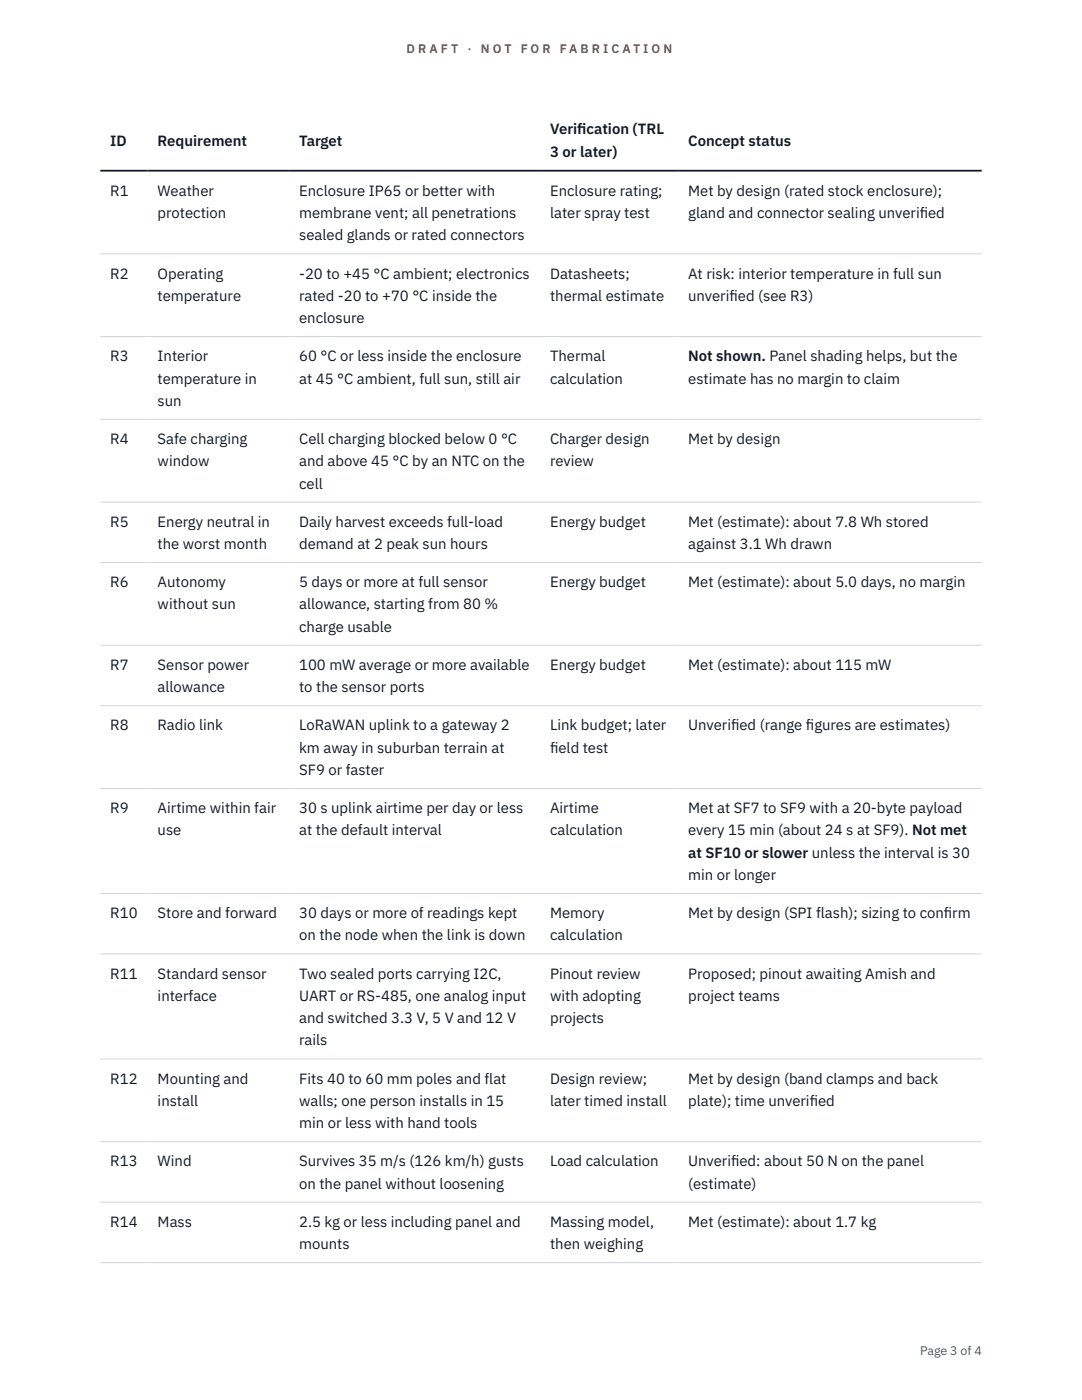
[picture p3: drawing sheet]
<svg xmlns="http://www.w3.org/2000/svg" width="216mm" height="279mm" viewBox="0 0 216 279" stroke-linecap="round" stroke-linejoin="round" font-family="sans-serif">
<defs><g id="words">
<g font-size="3" fill="#111827">
<text x="22" y="29.1">ID</text>
<text x="31.5" y="29.1">Requirement</text>
<text x="59.7" y="29.1">Target</text>
<text x="109.8" y="26.8">Verif</text>
<text x="115.2" y="26.8">ication (TRL</text>
<text x="137.3" y="29.1">Concept status</text>
<text x="109.8" y="31.3">3 or later)</text>
<text x="22" y="39.1">R1</text>
<text x="31.5" y="39.1">Weather</text>
<text x="59.7" y="39.1">Enclosure IP65 or better with</text>
<text x="109.8" y="39.1">Enclosure rating;</text>
<text x="137.3" y="39.1">Met by design (rated stock enclosure);</text>
<text x="31.5" y="43.5">protection</text>
<text x="59.7" y="43.5">membrane vent; all penetrations</text>
<text x="59.7" y="48">sealed glands or rated connectors</text>
<text x="109.8" y="43.5">later spray test</text>
<text x="137.3" y="43.5">gland and connector sealing unverif</text>
<text x="183.5" y="43.5">ied</text>
<text x="22" y="55.6">R2</text>
<text x="31.5" y="55.6">Operating</text>
<text x="59.7" y="55.6">-20 to +45 °C ambient; electronics</text>
<text x="109.8" y="55.6">Datasheets;</text>
<text x="137.3" y="55.6">At risk: interior temperature in full sun</text>
<text x="31.5" y="60">temperature</text>
<text x="59.7" y="60">rated -20 to +70 °C inside the</text>
<text x="59.7" y="64.5">enclosure</text>
<text x="109.8" y="60">thermal estimate</text>
<text x="137.3" y="60">unverif</text>
<text x="145.6" y="60">ied (see R3)</text>
<text x="22" y="72.1">R3</text>
<text x="31.5" y="72.1">Interior</text>
<text x="31.5" y="76.5">temperature in</text>
<text x="59.7" y="72.1">60 °C or less inside the enclosure</text>
<text x="59.7" y="76.5">at 45 °C ambient, full sun, still air</text>
<text x="109.8" y="72.1">Thermal</text>
<text x="109.8" y="76.5">calculation</text>
<text x="137.3" y="72.1">Not shown. Panel shading helps, but the</text>
<text x="137.3" y="76.5">estimate has no margin to claim</text>
<text x="31.5" y="81">sun</text>
<text x="22" y="88.6">R4</text>
<text x="31.5" y="88.6">Safe charging</text>
<text x="59.7" y="88.6">Cell charging blocked below 0 °C</text>
<text x="109.8" y="88.6">Charger design</text>
<text x="137.3" y="88.6">Met by design</text>
<text x="31.5" y="93.1">window</text>
<text x="59.7" y="93.1">and above 45 °C by an NTC on the</text>
<text x="109.8" y="93.1">review</text>
<text x="59.7" y="97.5">cell</text>
<text x="22" y="105.1">R5</text>
<text x="31.5" y="105.1">Energy neutral in</text>
<text x="59.7" y="105.1">Daily harvest exceeds full-load</text>
<text x="109.8" y="105.1">Energy budget</text>
<text x="137.3" y="105.1">Met (estimate): about 7.8 Wh stored</text>
<text x="31.5" y="109.6">the worst month</text>
<text x="59.7" y="109.6">demand at 2 peak sun hours</text>
<text x="137.3" y="109.6">against 3.1 Wh drawn</text>
<text x="22" y="117.2">R6</text>
<text x="31.5" y="117.2">Autonomy</text>
<text x="59.7" y="117.2">5 days or more at full sensor</text>
<text x="109.8" y="117.2">Energy budget</text>
<text x="137.3" y="117.2">Met (estimate): about 5.0 days, no margin</text>
<text x="31.5" y="121.6">without sun</text>
<text x="59.7" y="121.6">allowance, starting from 80 %</text>
<text x="59.7" y="126.1">charge usable</text>
<text x="22" y="133.7">R7</text>
<text x="31.5" y="133.7">Sensor power</text>
<text x="59.7" y="133.7">100 mW average or more available</text>
<text x="109.8" y="133.7">Energy budget</text>
<text x="137.3" y="133.7">Met (estimate): about 115 mW</text>
<text x="31.5" y="138.1">allowance</text>
<text x="59.7" y="138.1">to the sensor ports</text>
<text x="22" y="145.8">R8</text>
<text x="31.5" y="145.8">Radio link</text>
<text x="59.7" y="145.8">LoRaWAN uplink to a gateway 2</text>
<text x="109.8" y="145.8">Link budget; later</text>
<text x="137.3" y="145.8">Unverif</text>
<text x="145.9" y="145.8">ied (range f</text>
<text x="160.8" y="145.8">igures are estimates)</text>
<text x="59.7" y="150.2">km away in suburban terrain at</text>
<text x="59.7" y="154.7">SF9 or faster</text>
<text x="109.8" y="150.2">f</text>
<text x="109.8" y="150.2">ield test</text>
<text x="22" y="162.3">R9</text>
<text x="31.5" y="162.3">Airtime within fair</text>
<text x="31.5" y="166.7">use</text>
<text x="59.7" y="162.3">30 s uplink airtime per day or less</text>
<text x="59.7" y="166.7">at the default interval</text>
<text x="109.8" y="162.3">Airtime</text>
<text x="109.8" y="166.7">calculation</text>
<text x="137.3" y="162.3">Met at SF7 to SF9 with a 20-byte payload</text>
<text x="137.3" y="166.7">every 15 min (about 24 s at SF9). Not met</text>
<text x="137.3" y="171.2">at SF10 or slower unless the interval is 30</text>
<text x="137.3" y="175.6">min or longer</text>
<text x="22" y="183.2">R10</text>
<text x="31.5" y="183.2">Store and forward</text>
<text x="59.7" y="183.2">30 days or more of readings kept</text>
<text x="109.8" y="183.2">Memory</text>
<text x="137.3" y="183.2">Met by design (SPI flash); sizing to conf</text>
<text x="188.3" y="183.2">irm</text>
<text x="59.7" y="187.7">on the node when the link is down</text>
<text x="109.8" y="187.7">calculation</text>
<text x="22" y="195.3">R11</text>
<text x="31.5" y="195.3">Standard sensor</text>
<text x="59.7" y="195.3">Two sealed ports carrying I2C,</text>
<text x="109.8" y="195.3">Pinout review</text>
<text x="137.3" y="195.3">Proposed; pinout awaiting Amish and</text>
<text x="31.5" y="199.7">interface</text>
<text x="59.7" y="199.7">UART or RS-485, one analog input</text>
<text x="109.8" y="199.7">with adopting</text>
<text x="137.3" y="199.7">project teams</text>
<text x="59.7" y="204.2">and switched 3.3 V, 5 V and 12 V</text>
<text x="59.7" y="208.6">rails</text>
<text x="109.8" y="204.2">projects</text>
<text x="22" y="216.3">R12</text>
<text x="31.5" y="216.3">Mounting and</text>
<text x="31.5" y="220.7">install</text>
<text x="59.7" y="216.3">Fits 40 to 60 mm poles and flat</text>
<text x="59.7" y="220.7">walls; one person installs in 15</text>
<text x="109.8" y="216.3">Design review;</text>
<text x="109.8" y="220.7">later timed install</text>
<text x="137.3" y="216.3">Met by design (band clamps and back</text>
<text x="137.3" y="220.7">plate); time unverif</text>
<text x="161.6" y="220.7">ied</text>
<text x="59.7" y="225.1">min or less with hand tools</text>
<text x="22" y="232.8">R13</text>
<text x="31.5" y="232.8">Wind</text>
<text x="59.7" y="232.8">Survives 35 m/s (126 km/h) gusts</text>
<text x="109.8" y="232.8">Load calculation</text>
<text x="137.3" y="232.8">Unverif</text>
<text x="145.9" y="232.8">ied: about 50 N on the panel</text>
<text x="59.7" y="237.2">on the panel without loosening</text>
<text x="137.3" y="237.2">(estimate)</text>
<text x="22" y="244.8">R14</text>
<text x="31.5" y="244.8">Mass</text>
<text x="59.7" y="244.8">2.5 kg or less including panel and</text>
<text x="109.8" y="244.8">Massing model,</text>
<text x="137.3" y="244.8">Met (estimate): about 1.7 kg</text>
<text x="59.7" y="249.3">mounts</text>
<text x="109.8" y="249.3">then weighing</text>
</g>
<g font-size="2.5" fill="#b45309">
<text x="81.1" y="10.5">D R A F T</text>
<text x="93.3" y="10.5">·</text>
<text x="95.9" y="10.5">N O T</text>
<text x="103.9" y="10.5">F O R</text>
<text x="111.7" y="10.5">F A B R I C A T I O N</text>
</g>
<text font-size="2.5" fill="#4b5563" x="183.6" y="270.3">Page 3 of 4</text>
</g></defs>
<g fill="none" stroke="#d1d5db" stroke-width=".2">
<path d="M20 50.7h175.9M20 67.2h175.9M20 83.7h175.9M20 100.2h175.9M20 112.3h175.9M20 128.8h175.9M20 140.8h175.9M20 157.4h175.9M20 178.3h175.9M20 190.4h175.9M20 211.3h175.9M20 227.8h175.9"/>
<path d="M20 239.9h175.9M20 252h175.9"/>
</g>
<path d="M20 34.1h175.9" fill="none" stroke="#111827" stroke-width=".35"/>
<use href="#words"/>
</svg>
